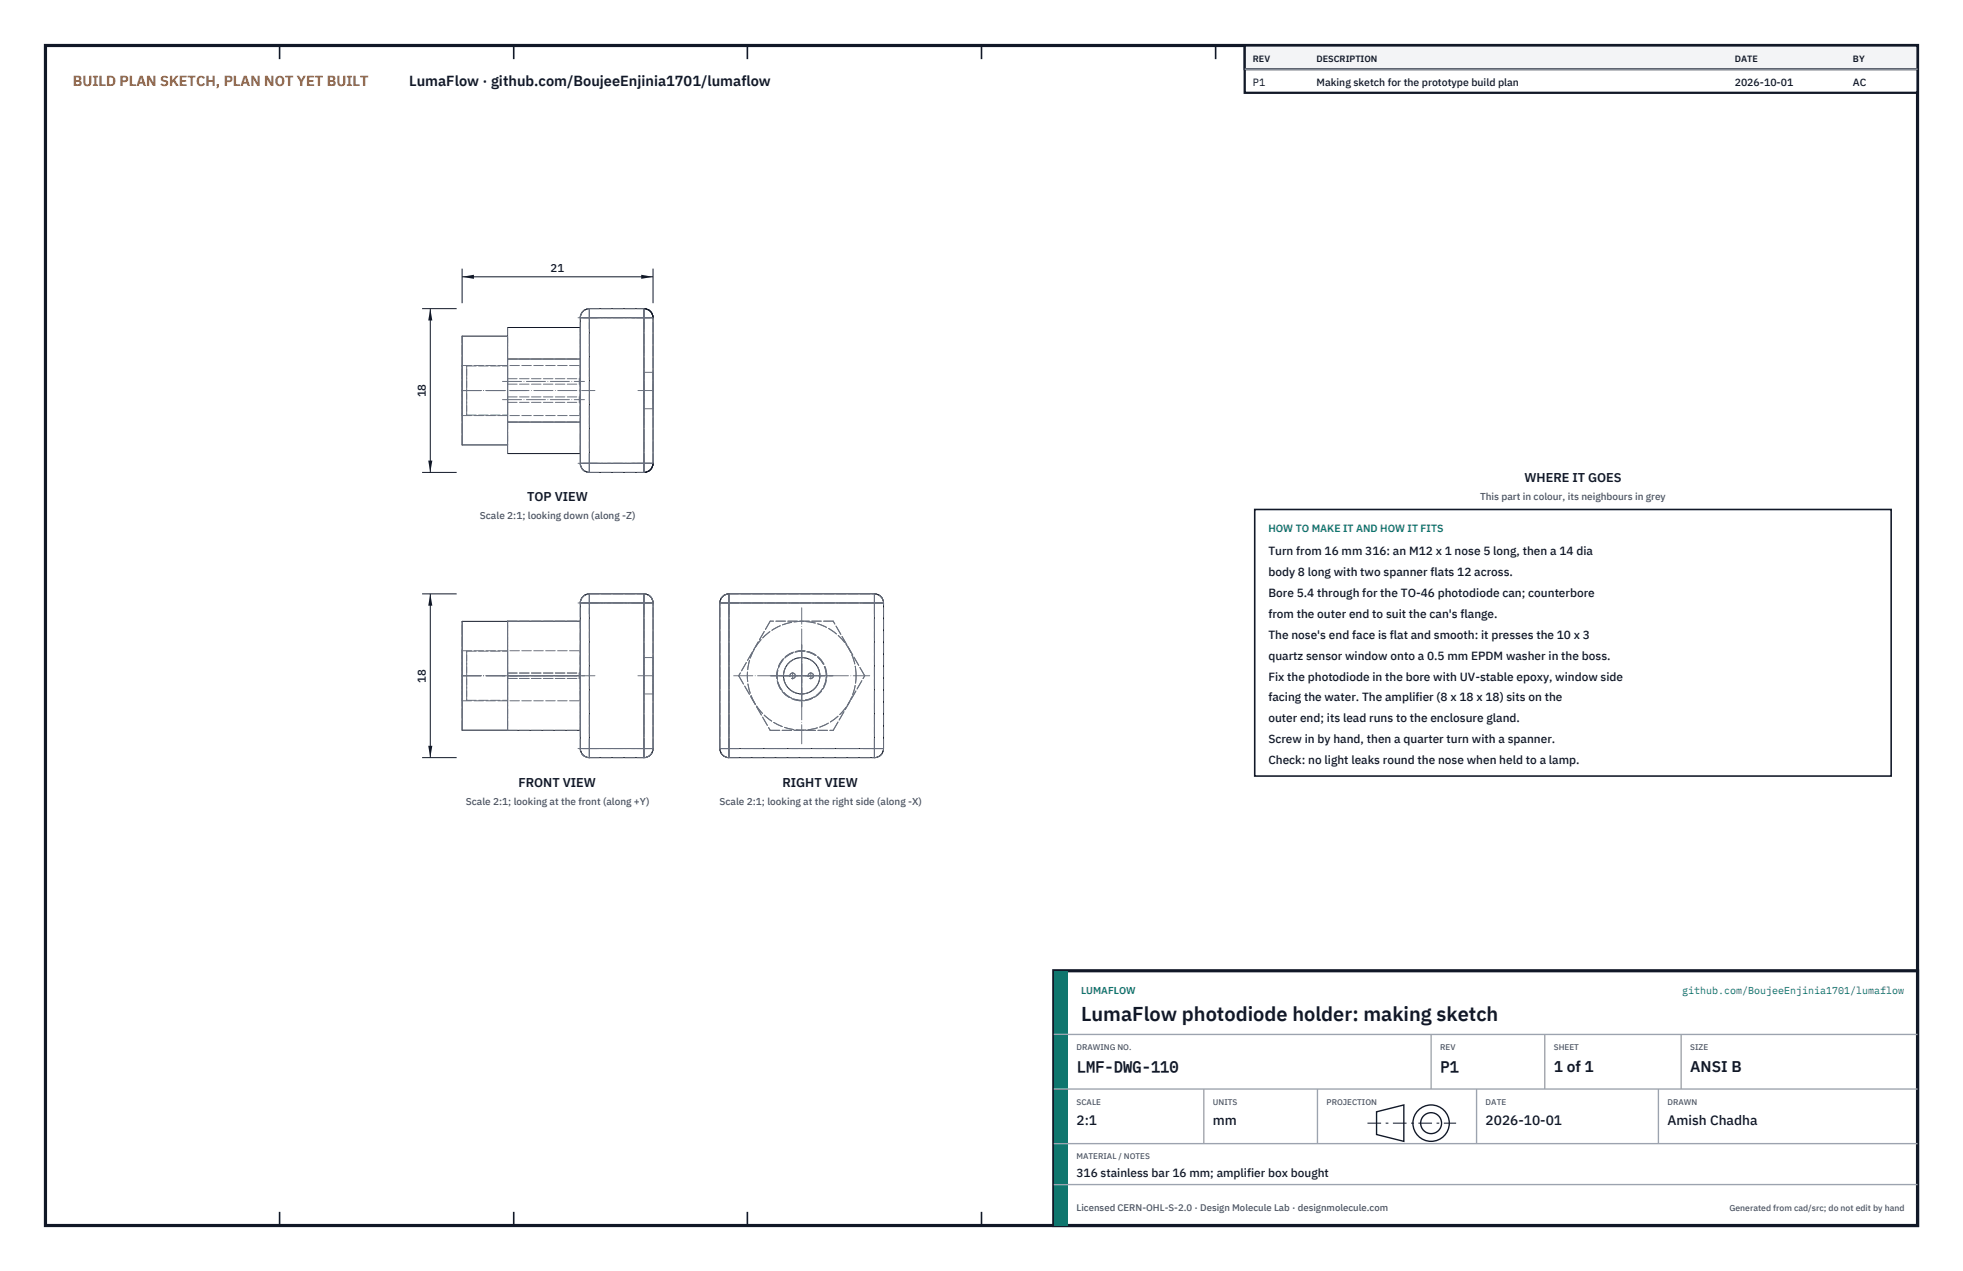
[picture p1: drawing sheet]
<svg xmlns="http://www.w3.org/2000/svg" width="432mm" height="279mm" viewBox="0 0 432 279" stroke-linecap="round" stroke-linejoin="round" font-family="sans-serif">
<defs><g id="words">
<text font-size="4.4" fill="#111827" x="237.8" y="224.4">LumaFlow photodiode holder: making sketch</text>
<g font-size="3.4" fill="#111827">
<text x="236.8" y="235.6">LMF-DWG-110</text>
<text x="316.8" y="235.6">P1</text>
<text x="341.8" y="235.6">1 of 1</text>
<text x="371.8" y="235.6">ANSI B</text>
</g>
<text font-size="3.2" fill="#b45309" x="16" y="19">BUILD PLAN SKETCH, PLAN NOT YET BUILT</text>
<text font-size="3.2" fill="#111827" x="90" y="19">LumaFlow · github.com/BoujeeEnjinia1701/lumaflow</text>
<g font-size="3" fill="#111827">
<text x="236.8" y="247.2">2:1</text>
<text x="266.8" y="247.2">mm</text>
<text x="326.8" y="247.2">2026-10-01</text>
<text x="366.8" y="247.2">Amish Chadha</text>
</g>
<g font-size="2.8" fill="#111827">
<text x="335.3" y="106">WHERE IT GOES</text>
<text x="116" y="110.2">TOP VIEW</text>
<text x="114" y="172.9">FRONT VIEW</text>
<text x="172.1" y="172.9">RIGHT VIEW</text>
</g>
<g font-size="2.6" fill="#111827">
<text x="279" y="122">Turn from 16 mm 316: an M12 x 1 nose 5 long, then a 14 dia</text>
<text x="279" y="126.6">body 8 long with two spanner flats 12 across.</text>
<text x="279" y="131.2">Bore 5.4 through for the TO-46 photodiode can; counterbore</text>
<text x="279" y="135.8">from the outer end to suit the can's flange.</text>
<text x="279" y="140.4">The nose's end face is flat and smooth: it presses the 10 x 3</text>
<text x="279" y="145">quartz sensor window onto a 0.5 mm EPDM washer in the boss.</text>
<text x="279" y="149.6">Fix the photodiode in the bore with UV-stable epoxy, window side</text>
<text x="279" y="154.2">facing the water. The amplifier (8 x 18 x 18) sits on the</text>
<text x="279" y="158.8">outer end; its lead runs to the enclosure gland.</text>
<text x="279" y="163.4">Screw in by hand, then a quarter turn with a spanner.</text>
<text x="279" y="168">Check: no light leaks round the nose when held to a lamp.</text>
<text x="236.8" y="258.8">316 stainless bar 16 mm; amplifier box bought</text>
</g>
<g font-size="2.5" fill="#111827">
<text x="121.1" y="59.8">21</text>
<text x="93.7" y="87.3" transform="rotate(-90 93.7 87.3)">18</text>
<text x="93.7" y="150" transform="rotate(-90 93.7 150)">18</text>
</g>
<g font-size="2.3" fill="#111827">
<text x="275.6" y="18.8">P1</text>
<text x="289.6" y="18.8">Making sketch for the prototype build plan</text>
<text x="381.6" y="18.8">2026-10-01</text>
<text x="407.6" y="18.8">AC</text>
</g>
<text font-size="2.3" fill="#0f766e" x="279" y="117">HOW TO MAKE IT AND HOW IT FITS</text>
<g font-size="2.2" fill="#4b5563">
<text x="325.6" y="110">This part in colour, its neighbours in grey</text>
<text x="105.6" y="114.2">Scale 2:1; looking down (along -Z)</text>
<text x="102.5" y="176.9">Scale 2:1; looking at the front (along +Y)</text>
<text x="158.3" y="176.9">Scale 2:1; looking at the right side (along -X)</text>
</g>
<g font-size="2.2" fill="#0f766e">
<text x="237.8" y="218.4">LUMAFLOW</text>
<text x="370" y="218.4">github.com/BoujeeEnjinia1701/lumaflow</text>
</g>
<text font-size="2.1" fill="#4b5563" x="236.8" y="266.2">Licensed CERN-OHL-S-2.0 · Design Molecule Lab · designmolecule.com</text>
<g font-size="2" fill="#111827">
<text x="275.6" y="13.6">REV</text>
<text x="289.6" y="13.6">DESCRIPTION</text>
<text x="381.6" y="13.6">DATE</text>
<text x="407.6" y="13.6">BY</text>
</g>
<text font-size="1.9" fill="#4b5563" x="380.4" y="266.2">Generated from cad/src; do not edit by hand</text>
<g font-size="1.8" fill="#4b5563">
<text x="236.8" y="230.8">DRAWING NO.</text>
<text x="316.8" y="230.8">REV</text>
<text x="341.8" y="230.8">SHEET</text>
<text x="371.8" y="230.8">SIZE</text>
<text x="236.8" y="242.8">SCALE</text>
<text x="266.8" y="242.8">UNITS</text>
<text x="291.8" y="242.8">PROJECTION</text>
<text x="326.8" y="242.8">DATE</text>
<text x="366.8" y="242.8">DRAWN</text>
<text x="236.8" y="254.8">MATERIAL / NOTES</text>
</g>
</g></defs>
<path d="M10 10h411.8v259.4h-411.8z" fill="none" stroke="#111827" stroke-width=".7" stroke-linecap="butt"/>
<g fill="none" stroke="#111827" stroke-width=".35">
<path d="M61.5 10v3M113 10v3M164.4 10v3M215.9 10v3M267.4 10v3M318.9 10v3M370.3 10v3M61.5 266.4v3M113 266.4v3M164.4 266.4v3M215.9 266.4v3M267.4 266.4v3"/>
<path d="M318.9 266.4v3M370.3 266.4v3"/>
</g>
<g fill="none" stroke="#111727" stroke-width=".22">
<path d="M111.6 73.9h-10v23.9h10M111.6 78.9h16M127.6 69.8h2.1M127.6 69.8v32.1M127.6 72h-16v27.7h16M129.7 67.9a2 2 0 0 0-2.1 1.9M129.7 67.9v1.9M129.7 69.8v32.1M129.7 67.9h11.9M129.7 69.8h11.9M141.6 67.9a2 2 0 0 1 2 1.9M141.6 67.9v1.9"/>
<path d="M141.6 69.8h2M141.6 69.8v32.1M143.6 69.8v32.1M111.6 92.8h16M127.6 101.9a2 2 0 0 0 2.1 2M127.6 101.9h2.1M129.7 101.9v2M129.7 103.9h11.9M129.7 101.9h11.9M141.6 101.9v2M141.6 101.9h2M143.6 101.9a2 2 0 0 1-2 2"/>
<path d="M111.6 136.6h-10v23.9h26M127.6 132.5h2.1M127.6 132.5v32.1M127.6 136.5h-16v24M129.7 130.5a2 2 0 0 0-2.1 2M129.7 130.5v2M129.7 130.5h11.9M129.7 132.5v32.1M129.7 132.5h11.9M141.6 130.5a2 2 0 0 1 2 2M141.6 130.5v2M141.6 132.5h2"/>
<path d="M141.6 132.5v32.1M143.6 132.5v32.1M158.4 132.5h1.9M158.4 132.5v32.1M160.3 130.5a2 2 0 0 0-1.9 2M160.3 130.5v2M160.3 130.5h32.1M160.3 132.5h32.1M160.3 132.5v32.1M192.4 130.5a2 2 0 0 1 2 2M192.4 130.5v2M192.4 132.5h2"/>
<path d="M192.4 132.5v32.1M194.4 132.5v32.1M111.6 148.5h16M127.6 164.6a2 2 0 0 0 2.1 1.9M127.6 164.6h2.1M129.7 164.6v1.9M129.7 166.5h11.9M129.7 164.6h11.9M141.6 164.6v1.9M141.6 164.6h2M143.6 164.6a2 2 0 0 1-2 1.9M158.4 164.6a2 2 0 0 0 1.9 1.9"/>
<path d="M158.4 164.6h1.9M160.3 164.6v1.9M160.3 166.5h32.1M160.3 164.6h32.1M192.4 164.6v1.9M192.4 164.6h2M194.4 164.6a2 2 0 0 1-2 1.9"/>
<circle cx="176.3" cy="148.5" r="4"/>
</g>
<g fill="none" stroke="#6a7180" stroke-width=".22" stroke-dasharray="2.1 .5">
<path d="M111.6 78.9h16M111.6 78.9v-6.9M111.6 73.9v23.9M127.6 72v6.9M127.6 78.9v13.9M127.6 78.9v-6.9M127.6 69.8a2 2 0 0 1 2.1-1.9M129.7 67.9h11.9M129.7 69.8h-2.1M129.7 69.8h11.9M129.7 69.8v-1.9M141.6 69.8v-1.9"/>
<path d="M141.6 69.8h2M101.6 85.9v-12M101.6 97.8v-11.9M101.6 85.9v-5.5M101.6 80.4v11M101.6 91.4v-5.5M101.6 91.4h26M101.6 80.4h26M102.7 85.9v-5.5M102.7 80.4v10.9M102.7 91.3v-5.4M102.7 91.3h8.9"/>
<path d="M102.7 80.4h8.9M111.6 85.9v-5.5M111.6 80.4v10.9M111.6 91.3v-5.4M111.6 87.8v-.5M111.6 87.3v1.2M111.6 88.5v-.7M111.6 83.9v-.7M111.6 83.2v1.3M111.6 84.5v-.6M111.6 92.8h16M111.6 99.7v-6.9"/>
<path d="M111.6 92.8v-13.9M111.6 85.9v-12M111.6 97.8v-11.9M111.6 88.5h15.8M111.6 87.3h15.8M111.6 84.5h15.8M111.6 83.2h15.8M127.4 87.8v-.5M127.4 87.3v1.2M127.4 88.5v-.7M127.4 83.9v-.7M127.4 83.2v1.3"/>
<path d="M127.4 84.5v-.6M127.6 92.8v6.9M127.6 99.7v-6.9M127.6 92.8v-13.9M127.6 85.9v-5.5M127.6 80.4v11M127.6 91.4v-5.5M141.6 85.9v-4M141.6 81.9v8M141.6 89.9v-4M141.6 89.9h2M141.6 81.9h2"/>
<path d="M143.6 85.9v-4M143.6 81.9v8M143.6 89.9v-4M127.6 101.9v-32.1M127.6 101.9a2 2 0 0 0 2.1 2M129.7 103.9h11.9M129.7 101.9h-2.1M129.7 101.9v-32.1M129.7 101.9v2M129.7 101.9h11.9M141.6 101.9v-32.1M141.6 101.9v2"/>
<path d="M141.6 101.9h2M143.6 101.9v-32.1M111.6 136.5h16M111.6 136.6v23.9M127.6 136.5v12M127.6 132.5a2 2 0 0 1 2.1-2M129.7 130.5h11.9M129.7 132.5h-2.1M129.7 132.5v-2M129.7 132.5h11.9M141.6 132.5v-2M141.6 132.5h2"/>
<path d="M143.6 132.5a2 2 0 0 0-2-2M160.3 130.5h32.1M160.3 130.5a2 2 0 0 0-1.9 2M160.3 132.5h32.1M160.3 132.5h-1.9M160.3 130.5v2M169.4 136.5l-6.9 12M183.3 136.5h-13.9M192.4 132.5v-2M194.4 132.5a2 2 0 0 0-2-2M194.4 132.5h-2M101.6 154v-11"/>
<path d="M101.6 143v11M101.6 154h26M101.6 143h26M102.7 154h8.9M102.7 154v-10.9M102.7 143.1v10.9M102.7 143.1h8.9M111.6 154v-10.9M111.6 143.1v10.9M111.6 149.1v-1.1M111.6 148v1.1M111.6 149.1h15.8"/>
<path d="M111.6 148.5h16M111.6 148.5v-12M111.6 148h15.8M127.4 149.1v-1.1M127.4 148v1.1M127.6 148.5v-12M127.6 148.5v12M127.6 154v-11M127.6 143v11M141.6 152.6h2M141.6 152.6v-8.1M141.6 144.5v8.1"/>
<path d="M141.6 144.5h2M143.6 152.6v-8.1M143.6 144.5v8.1M162.5 148.5l6.9 12M190.2 148.5l-6.9-12M101.6 160.5v-23.9M111.6 160.5h16M111.6 160.5v-12M111.6 160.5v-23.9M127.6 164.6v-32.1M127.6 160.5v-12M127.6 164.6h2.1"/>
<path d="M129.7 166.5h11.9M129.7 166.5a2 2 0 0 1-2.1-1.9M129.7 164.6v-32.1M129.7 166.5v-1.9M129.7 164.6h11.9M141.6 166.5a2 2 0 0 0 2-1.9M141.6 164.6v-32.1M141.6 166.5v-1.9M143.6 164.6v-32.1M143.6 164.6h-2M158.4 164.6v-32.1M160.3 166.5h32.1"/>
<path d="M160.3 166.5a2 2 0 0 1-1.9-1.9M160.3 164.6v-32.1M160.3 164.6h32.1M160.3 164.6h-1.9M160.3 166.5v-1.9M169.4 160.5h13.9M183.3 160.5l6.9-12M192.4 166.5a2 2 0 0 0 2-1.9M192.4 164.6v-32.1M192.4 166.5v-1.9M192.4 164.6h2M194.4 164.6v-32.1"/>
<circle cx="174.3" cy="148.5" r=".6"/>
<circle cx="176.3" cy="148.5" r="12"/>
<circle cx="176.3" cy="148.5" r="5.5"/>
<circle cx="176.3" cy="148.5" r="4"/>
<circle cx="176.3" cy="148.5" r="5.4"/>
<circle cx="178.3" cy="148.5" r=".6"/>
</g>
<g fill="none" stroke="#6a7180" stroke-width=".22" stroke-dasharray="4.2 .5 0 .5">
<path d="M127.2 69.8h4.9M128.3 69.8h14.7M129.7 72.3v-4.4M139.2 69.8h4.4M141.6 72.3v-4.4M101.6 85.9h12.2M101.6 85.9h14.2M101.6 85.9h29.3M110.5 87.8h18.1M110.5 83.9h18.1M140.3 85.9h3.3M127.2 101.9h4.9"/>
<path d="M128.3 101.9h14.7M129.7 103.9v-4.5M129.7 103.9v-36M139.2 101.9h4.4M141.6 103.9v-4.5M141.6 103.9v-36M127.2 132.5h4.9M128.3 132.5h14.7M129.7 135v-4.5M139.2 132.5h4.4M141.6 135v-4.5M158.4 132.5h4.4"/>
<path d="M158.4 132.5h36M160.3 135v-4.5M189.9 132.5h4.5M192.4 135v-4.5M101.6 148.5h12.2M101.6 148.5h14.2M101.6 148.5h29.3M110.5 148.5h18.1M140.3 148.5h3.3M161.4 148.5h29.9M169.5 148.5h13.7M169.6 148.5h13.5"/>
<path d="M171.4 148.5h9.9M173.6 148.5h1.5M174.4 149.3v-1.5M176.4 155.4v-13.7M176.4 155.3v-13.5M176.4 153.5v-9.9M177.6 148.5h1.5M178.3 149.3v-1.5M127.2 164.6h4.9M128.3 164.6h14.7M129.7 166.5v-4.4M129.7 166.5v-36"/>
<path d="M139.2 164.6h4.4M141.6 166.5v-4.4M141.6 166.5v-36M158.4 164.6h4.4M158.4 164.6h36M160.3 166.5v-4.4M160.3 166.5v-36M176.4 163.5v-29.9M189.9 164.6h4.5M192.4 166.5v-4.4M192.4 166.5v-36"/>
</g>
<path d="M101.6 59.1v7.6M143.6 59.1v7.6M101.6 60.8h42" fill="none" stroke="#111827" stroke-width=".22"/>
<path d="M101.6 60.8l2.7-.4v.9zM141 60.4v.9l2.6-.5z" fill="#111827"/>
<path d="M92.8 67.9h7.6M94.7 67.9v36M92.8 103.9h7.6" fill="none" stroke="#111827" stroke-width=".22"/>
<path d="M94.7 67.9l-.5 2.6h.9zM94.2 101.3h.9l-.4 2.6z" fill="#111827"/>
<path d="M92.8 130.5h7.6M94.7 130.5v36M92.8 166.5h7.6" fill="none" stroke="#111827" stroke-width=".22"/>
<path d="M94.7 130.5l-.5 2.7h.9zM94.2 163.9h.9l-.4 2.6z" fill="#111827"/>
<path d="M276 112h140v58.6h-140z" fill="#fff" stroke="#111827" stroke-width=".35"/>
<path d="M273.8 10h148v10.4h-148z" fill="#fff" stroke="#111827" stroke-width=".5"/>
<path d="M273.8 10h148v5.2h-148z" fill="#f3f4f6" stroke="#111827" stroke-width=".5"/>
<path d="M273.8 15.2h148" fill="none" stroke="#9ca3af" stroke-width=".3"/>
<path d="M231.8 213.4h190v56h-190z" fill="#fff" stroke="#111827" stroke-width=".7" stroke-linecap="butt"/>
<path d="M231.8 213.4h3v56h-3z" fill="#0f766e"/>
<path d="M231.8 227.4h190M231.8 239.4h190M264.8 239.4v12M289.8 239.4v12M314.8 227.4v12M324.8 239.4v12M339.8 227.4v12M364.8 239.4v12M369.8 227.4v12M231.8 251.4h190M231.8 260.4h190" fill="none" stroke="#9ca3af" stroke-width=".3"/>
<g fill="none" stroke="#111827" stroke-width=".3">
<path d="M302.8 244.4l6-1.5v8l-6-1.5z"/>
<circle cx="314.8" cy="246.9" r="4"/>
<circle cx="314.8" cy="246.9" r="2.3"/>
</g>
<path d="M300.8 246.9h19.5" fill="none" stroke="#111827" stroke-width=".22" stroke-dasharray="3 1 .6 1" stroke-linecap="butt"/>
<use href="#words"/>
</svg>
